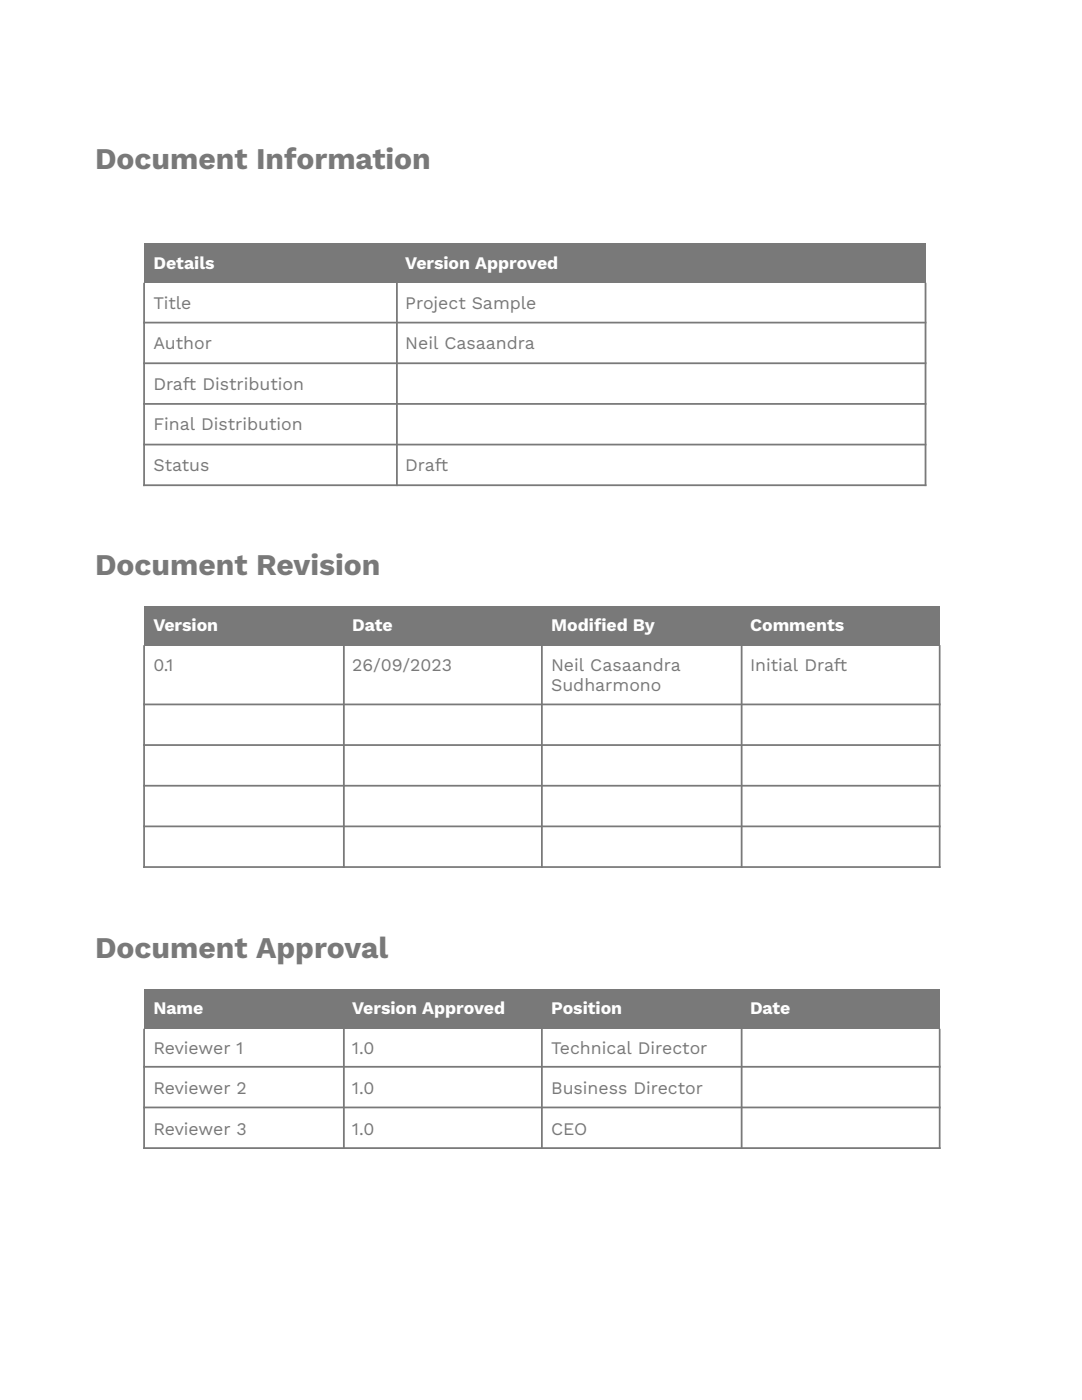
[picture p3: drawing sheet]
<svg xmlns="http://www.w3.org/2000/svg" width="216mm" height="279mm" viewBox="0 0 216 279" stroke-linecap="round" stroke-linejoin="round" font-family="sans-serif">
<defs><g id="words">
<g font-size="6" fill="#7e7773">
<text x="19" y="33.8">Document Information</text>
<text x="19" y="114.8">Document Revision</text>
<text x="19" y="191.3">Document Approval</text>
</g>
<g font-size="3.5" fill="#fff">
<text x="30.6" y="53.7">Details</text>
<text x="80.9" y="53.7">Version Approved</text>
<text x="30.6" y="126">Version</text>
<text x="70.3" y="126">Date</text>
<text x="110" y="126">Modifi ed By</text>
<text x="149.7" y="126">Comments</text>
<text x="30.6" y="202.4">Name</text>
<text x="70.3" y="202.4">Version Approved</text>
<text x="110" y="202.4">Position</text>
<text x="149.7" y="202.4">Date</text>
</g>
<g font-size="3.5" fill="#7e7773">
<text x="30.6" y="61.6">Title</text>
<text x="80.9" y="61.6">Project Sample</text>
<text x="30.6" y="69.7">Author</text>
<text x="80.9" y="69.7">Neil Casaandra</text>
<text x="30.6" y="77.8">Draft Distribution</text>
<text x="30.6" y="85.9">Final Distribution</text>
<text x="30.6" y="94">Status</text>
<text x="80.9" y="94">Draft</text>
<text x="30.6" y="133.9">0.1</text>
<text x="70.3" y="133.9">26/09/2023</text>
<text x="110" y="133.9">Neil Casaandra</text>
<text x="149.7" y="133.9">Initial Draft</text>
<text x="110" y="138">Sudharmono</text>
<text x="30.6" y="210.3">Reviewer 1</text>
<text x="70.3" y="210.3">1.0</text>
<text x="110" y="210.3">Technical Director</text>
<text x="30.6" y="218.4">Reviewer 2</text>
<text x="70.3" y="218.4">1.0</text>
<text x="110" y="218.4">Business Director</text>
<text x="30.6" y="226.5">Reviewer 3</text>
<text x="70.3" y="226.5">1.0</text>
<text x="110" y="226.5">CEO</text>
</g>
</g></defs>
<g fill="#7e7773">
<path d="M28.8 48.6h50.2v7.9h-50.2z"/>
<path d="M79 48.6h105.6v7.9h-105.6z"/>
<path d="M28.8 120.9h39.6v7.9h-39.6z"/>
<path d="M68.4 120.9h39.7v7.9h-39.7z"/>
<path d="M108.1 120.9h39.7v7.9h-39.7z"/>
<path d="M147.8 120.9h39.7v7.9h-39.7z"/>
<path d="M28.8 197.3h39.6v7.9h-39.6z"/>
<path d="M68.4 197.3h39.7v7.9h-39.7z"/>
<path d="M108.1 197.3h39.7v7.9h-39.7z"/>
<path d="M147.8 197.3h39.7v7.9h-39.7z"/>
</g>
<g fill="none" stroke="#7e7773" stroke-width=".35">
<path d="M28.8 56.4v40.6M79.2 56.4v40.6M184.7 56.4v40.6M28.6 64.4h156.3M28.6 72.5h156.3M28.6 80.6h156.3M28.6 88.7h156.3M28.6 96.8h156.3M28.8 128.8v44.4M68.6 128.8v44.4M108.1 128.8v44.4M148 128.8v44.4"/>
<path d="M187.5 128.8v44.4M28.6 140.6h159.1M28.6 148.7h159.1M28.6 156.8h159.1M28.6 164.9h159.1M28.6 173h159.1M28.6 212.9h159.1M28.8 205.3v24M68.6 205.3v24M108.1 205.3v24M148 205.3v24M187.5 205.3v24"/>
<path d="M28.6 221h159.1M28.6 229.1h159.1"/>
</g>
<use href="#words"/>
</svg>
